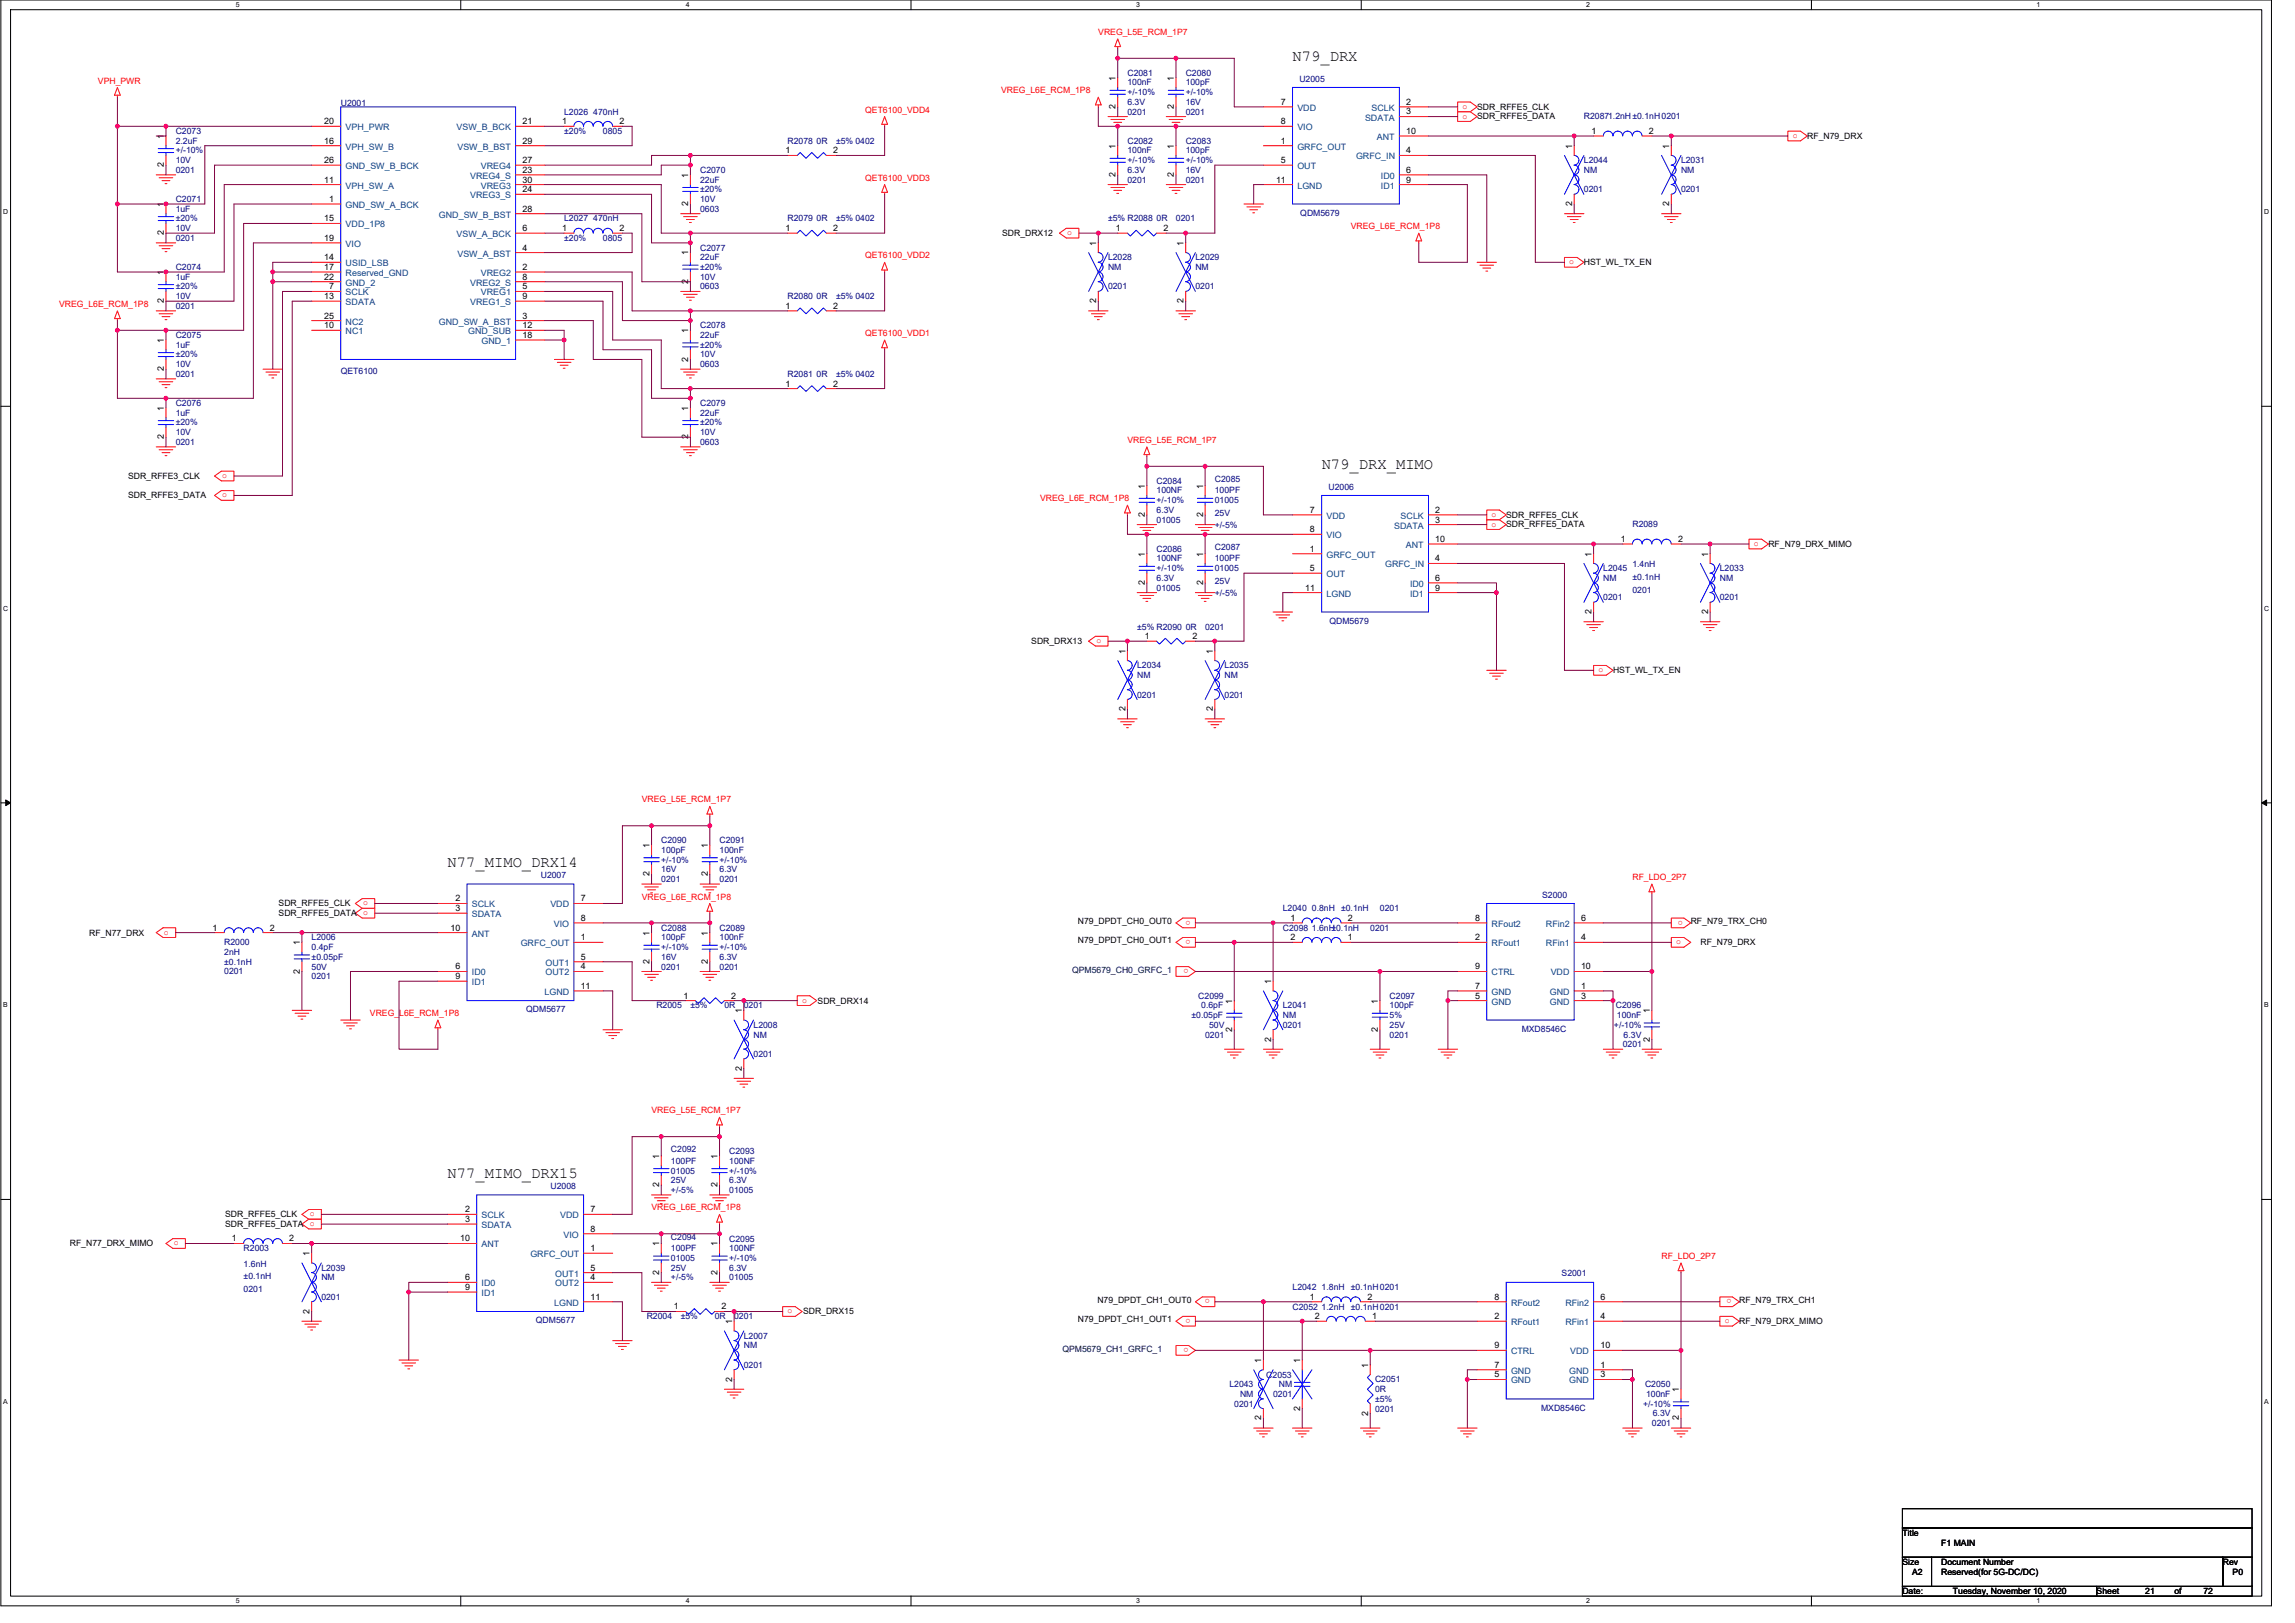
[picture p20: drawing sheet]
<svg xmlns="http://www.w3.org/2000/svg" width="420mm" height="297mm" viewBox="0 0 420 297" stroke-linecap="round" stroke-linejoin="round" font-family="sans-serif">
<defs><g id="words">
<g font-size="2.8">
<text x="236.6" y="11.2">N79_DRX</text>
<text x="242" y="85.8">N79_DRX_MIMO</text>
<text x="81.9" y="158.7">N77_MIMO_DRX14</text>
<text x="81.9" y="215.6">N77_MIMO_DRX15</text>
</g>
<g font-size="1.6" fill="#f00">
<text x="201.1" y="6.4">VREG_L5E_RCM_1P7</text>
<text x="17.9" y="15.3">VPH_PWR</text>
<text x="183.3" y="17.1">VREG_L6E_RCM_1P8</text>
<text x="158.4" y="20.6">QET6100_VDD4</text>
<text x="267.7" y="19.9">o</text>
<text x="267.7" y="21.7">o</text>
<text x="328.2" y="25.3">o</text>
<text x="158.4" y="33.1">QET6100_VDD3</text>
<text x="247.3" y="42">VREG_L6E_RCM_1P8</text>
<text x="158.4" y="47.3">QET6100_VDD2</text>
<text x="195.4" y="43">o</text>
<text x="287.3" y="48.4">o</text>
<text x="10.8" y="56.2">VREG_L6E_RCM_1P8</text>
<text x="158.4" y="61.5">QET6100_VDD1</text>
<text x="206.4" y="81.1">VREG_L5E_RCM_1P7</text>
<text x="40.7" y="87.5">o</text>
<text x="40.7" y="91">o</text>
<text x="190.4" y="91.7">VREG_L6E_RCM_1P8</text>
<text x="273.1" y="94.6">o</text>
<text x="273.1" y="96.4">o</text>
<text x="321.1" y="99.9">o</text>
<text x="200.7" y="117.7">o</text>
<text x="292.6" y="123">o</text>
<text x="117.5" y="146.9">VREG_L5E_RCM_1P7</text>
<text x="298.9" y="161.1">RF_LDO_2P7</text>
<text x="66.5" y="165.7">o</text>
<text x="66.5" y="167.5">o</text>
<text x="117.5" y="164.6">VREG_L6E_RCM_1P8</text>
<text x="30" y="171">o</text>
<text x="218" y="168.5" transform="rotate(180 218 168.5)">o</text>
<text x="218" y="172" transform="rotate(180 218 172)">o</text>
<text x="306.9" y="172.8">o</text>
<text x="308.1" y="168.5" transform="rotate(180 308.1 168.5)">o</text>
<text x="217.6" y="177.4" transform="rotate(180 217.6 177.4)">o</text>
<text x="67.7" y="186">VREG_L6E_RCM_1P8</text>
<text x="146.8" y="183.5">o</text>
<text x="119.3" y="203.8">VREG_L5E_RCM_1P7</text>
<text x="119.3" y="221.5">VREG_L6E_RCM_1P8</text>
<text x="31.8" y="227.9">o</text>
<text x="56.7" y="222.6">o</text>
<text x="56.7" y="224.4">o</text>
<text x="304.2" y="230.4">RF_LDO_2P7</text>
<text x="221.5" y="237.8" transform="rotate(180 221.5 237.8)">o</text>
<text x="317" y="237.8" transform="rotate(180 317 237.8)">o</text>
<text x="144.2" y="240.4">o</text>
<text x="218" y="241.4" transform="rotate(180 218 241.4)">o</text>
<text x="315.8" y="242.2">o</text>
<text x="217.6" y="246.7" transform="rotate(180 217.6 246.7)">o</text>
</g>
<g font-size="1.6">
<text x="204.2" y="14.8" transform="rotate(-90 204.2 14.8)">1</text>
<text x="214.9" y="14.8" transform="rotate(-90 214.9 14.8)">1</text>
<text x="59.4" y="22.7">20</text>
<text x="95.6" y="22.7">21</text>
<text x="102.9" y="22.7">1</text>
<text x="113.4" y="22.7">2</text>
<text x="204.2" y="19.9" transform="rotate(-90 204.2 19.9)">2</text>
<text x="214.9" y="19.9" transform="rotate(-90 214.9 19.9)">2</text>
<text x="234.5" y="19.2">7</text>
<text x="234.5" y="22.7">8</text>
<text x="257.4" y="19.2">2</text>
<text x="257.4" y="21">3</text>
<text x="270.4" y="20.1">SDR_RFFE5_CLK</text>
<text x="270.4" y="21.9">SDR_RFFE5_DATA</text>
<text x="30" y="25.4" transform="rotate(-90 30 25.4)">1</text>
<text x="59.4" y="26.3">16</text>
<text x="59.4" y="29.8">26</text>
<text x="95.6" y="29.8">27</text>
<text x="95.6" y="26.3">29</text>
<text x="143.8" y="28.1">1</text>
<text x="152.5" y="28.1">2</text>
<text x="204.2" y="27.2" transform="rotate(-90 204.2 27.2)">1</text>
<text x="214.9" y="27.2" transform="rotate(-90 214.9 27.2)">1</text>
<text x="234.5" y="29.8">5</text>
<text x="234.5" y="26.3">1</text>
<text x="257.4" y="24.5">10</text>
<text x="257.4" y="28.1">4</text>
<text x="287.8" y="27.2" transform="rotate(-90 287.8 27.2)">1</text>
<text x="291.4" y="24.5">1</text>
<text x="301.9" y="24.5">2</text>
<text x="305.6" y="27.2" transform="rotate(-90 305.6 27.2)">1</text>
<text x="330.9" y="25.4">RF_N79_DRX</text>
<text x="30" y="30.6" transform="rotate(-90 30 30.6)">2</text>
<text x="59.4" y="33.4">11</text>
<text x="95.6" y="33.4">30</text>
<text x="95.6" y="31.6">23</text>
<text x="95.6" y="35.2">24</text>
<text x="126" y="32.5" transform="rotate(-90 126 32.5)">1</text>
<text x="204.2" y="32.4" transform="rotate(-90 204.2 32.4)">2</text>
<text x="214.9" y="32.4" transform="rotate(-90 214.9 32.4)">2</text>
<text x="233.6" y="33.4">11</text>
<text x="257.4" y="31.6">6</text>
<text x="257.4" y="33.4">9</text>
<text x="30" y="37.9" transform="rotate(-90 30 37.9)">1</text>
<text x="59.4" y="40.5">15</text>
<text x="60.3" y="37">1</text>
<text x="95.6" y="38.7">28</text>
<text x="126" y="37.7" transform="rotate(-90 126 37.7)">2</text>
<text x="287.8" y="37.7" transform="rotate(-90 287.8 37.7)">2</text>
<text x="305.6" y="37.7" transform="rotate(-90 305.6 37.7)">2</text>
<text x="30" y="43.1" transform="rotate(-90 30 43.1)">2</text>
<text x="59.4" y="47.6">14</text>
<text x="59.4" y="44.1">19</text>
<text x="95.6" y="45.8">4</text>
<text x="95.6" y="42.3">6</text>
<text x="102.9" y="42.3">1</text>
<text x="113.4" y="42.3">2</text>
<text x="126" y="46.8" transform="rotate(-90 126 46.8)">1</text>
<text x="143.8" y="42.3">1</text>
<text x="152.5" y="42.3">2</text>
<text x="183.5" y="43.2">SDR_DRX12</text>
<text x="200.7" y="45" transform="rotate(-90 200.7 45)">1</text>
<text x="204.3" y="42.3">1</text>
<text x="213" y="42.3">2</text>
<text x="216.7" y="45" transform="rotate(-90 216.7 45)">1</text>
<text x="30" y="50.3" transform="rotate(-90 30 50.3)">1</text>
<text x="59.4" y="49.4">17</text>
<text x="59.4" y="51.2">22</text>
<text x="60.3" y="53">7</text>
<text x="95.6" y="49.4">2</text>
<text x="95.6" y="53">5</text>
<text x="95.6" y="51.2">8</text>
<text x="126" y="51.9" transform="rotate(-90 126 51.9)">2</text>
<text x="290" y="48.5">HST_WL_TX_EN</text>
<text x="30" y="55.5" transform="rotate(-90 30 55.5)">2</text>
<text x="59.4" y="54.7">13</text>
<text x="59.4" y="58.3">25</text>
<text x="95.6" y="58.3">3</text>
<text x="95.6" y="54.7">9</text>
<text x="143.8" y="56.5">1</text>
<text x="152.5" y="56.5">2</text>
<text x="200.7" y="55.5" transform="rotate(-90 200.7 55.5)">2</text>
<text x="216.7" y="55.5" transform="rotate(-90 216.7 55.5)">2</text>
<text x="30" y="62.8" transform="rotate(-90 30 62.8)">1</text>
<text x="59.4" y="60.1">10</text>
<text x="95.6" y="61.8">18</text>
<text x="95.6" y="60.1">12</text>
<text x="126" y="61" transform="rotate(-90 126 61)">1</text>
<text x="30" y="67.9" transform="rotate(-90 30 67.9)">2</text>
<text x="126" y="66.2" transform="rotate(-90 126 66.2)">2</text>
<text x="143.8" y="70.7">1</text>
<text x="152.5" y="70.7">2</text>
<text x="30" y="75.2" transform="rotate(-90 30 75.2)">1</text>
<text x="126" y="75.2" transform="rotate(-90 126 75.2)">1</text>
<text x="30" y="80.4" transform="rotate(-90 30 80.4)">2</text>
<text x="126" y="80.4" transform="rotate(-90 126 80.4)">2</text>
<text x="23.4" y="87.7">SDR_RFFE3_CLK</text>
<text x="209.6" y="89.4" transform="rotate(-90 209.6 89.4)">1</text>
<text x="220.2" y="89.4" transform="rotate(-90 220.2 89.4)">1</text>
<text x="23.4" y="91.2">SDR_RFFE3_DATA</text>
<text x="209.6" y="94.6" transform="rotate(-90 209.6 94.6)">2</text>
<text x="220.2" y="94.6" transform="rotate(-90 220.2 94.6)">2</text>
<text x="239.8" y="93.9">7</text>
<text x="262.8" y="93.9">2</text>
<text x="262.8" y="95.6">3</text>
<text x="275.7" y="94.8">SDR_RFFE5_CLK</text>
<text x="209.6" y="101.9" transform="rotate(-90 209.6 101.9)">1</text>
<text x="220.2" y="101.9" transform="rotate(-90 220.2 101.9)">1</text>
<text x="239.8" y="101">1</text>
<text x="239.8" y="97.4">8</text>
<text x="262.8" y="99.2">10</text>
<text x="275.7" y="96.5">SDR_RFFE5_DATA</text>
<text x="291.4" y="101.9" transform="rotate(-90 291.4 101.9)">1</text>
<text x="296.7" y="99.2">1</text>
<text x="307.2" y="99.2">2</text>
<text x="312.7" y="101.9" transform="rotate(-90 312.7 101.9)">1</text>
<text x="323.8" y="100.1">RF_N79_DRX_MIMO</text>
<text x="209.6" y="107.1" transform="rotate(-90 209.6 107.1)">2</text>
<text x="220.2" y="107.1" transform="rotate(-90 220.2 107.1)">2</text>
<text x="239.8" y="104.5">5</text>
<text x="262.8" y="106.3">6</text>
<text x="262.8" y="102.7">4</text>
<text x="238.9" y="108.1">11</text>
<text x="262.8" y="108.1">9</text>
<text x="291.4" y="112.4" transform="rotate(-90 291.4 112.4)">2</text>
<text x="312.7" y="112.4" transform="rotate(-90 312.7 112.4)">2</text>
<text x="188.8" y="117.9">SDR_DRX13</text>
<text x="206" y="119.7" transform="rotate(-90 206 119.7)">1</text>
<text x="209.6" y="117">1</text>
<text x="218.3" y="117">2</text>
<text x="222" y="119.7" transform="rotate(-90 222 119.7)">1</text>
<text x="295.3" y="123.2">HST_WL_TX_EN</text>
<text x="206" y="130.2" transform="rotate(-90 206 130.2)">2</text>
<text x="222" y="130.2" transform="rotate(-90 222 130.2)">2</text>
<text x="118.9" y="155.2" transform="rotate(-90 118.9 155.2)">1</text>
<text x="129.6" y="155.2" transform="rotate(-90 129.6 155.2)">1</text>
<text x="118.9" y="160.4" transform="rotate(-90 118.9 160.4)">2</text>
<text x="129.6" y="160.4" transform="rotate(-90 129.6 160.4)">2</text>
<text x="51" y="165.9">SDR_RFFE5_CLK</text>
<text x="51" y="167.7">SDR_RFFE5_DATA</text>
<text x="83.4" y="165">2</text>
<text x="83.4" y="166.8">3</text>
<text x="106.3" y="165">7</text>
<text x="16.3" y="171.2">RF_N77_DRX</text>
<text x="38.9" y="170.3">1</text>
<text x="49.4" y="170.3">2</text>
<text x="54.9" y="173" transform="rotate(-90 54.9 173)">1</text>
<text x="82.5" y="170.3">10</text>
<text x="106.3" y="172.1">1</text>
<text x="106.3" y="168.5">8</text>
<text x="118.9" y="171.2" transform="rotate(-90 118.9 171.2)">1</text>
<text x="129.6" y="171.2" transform="rotate(-90 129.6 171.2)">1</text>
<text x="197.3" y="169.1">N79_DPDT_CH0_OUT0</text>
<text x="197.3" y="172.6">N79_DPDT_CH0_OUT1</text>
<text x="236.3" y="168.5">1</text>
<text x="236.3" y="172.1">2</text>
<text x="246.8" y="168.5">2</text>
<text x="246.8" y="172.1">1</text>
<text x="270.1" y="172.1">2</text>
<text x="270.1" y="168.5">8</text>
<text x="289.4" y="172.1">4</text>
<text x="289.4" y="168.5">6</text>
<text x="309.5" y="169.1">RF_N79_TRX_CH0</text>
<text x="311.3" y="173">RF_N79_DRX</text>
<text x="54.9" y="178.2" transform="rotate(-90 54.9 178.2)">2</text>
<text x="83.4" y="177.4">6</text>
<text x="83.4" y="179.2">9</text>
<text x="106.3" y="175.6">5</text>
<text x="106.3" y="177.4">4</text>
<text x="118.9" y="176.4" transform="rotate(-90 118.9 176.4)">2</text>
<text x="129.6" y="176.4" transform="rotate(-90 129.6 176.4)">2</text>
<text x="270.1" y="177.4">9</text>
<text x="289.4" y="177.4">10</text>
<text x="106.3" y="181">11</text>
<text x="125.1" y="182.8">1</text>
<text x="133.9" y="182.8">2</text>
<text x="135.8" y="185.4" transform="rotate(-90 135.8 185.4)">1</text>
<text x="149.7" y="183.7">SDR_DRX14</text>
<text x="225.6" y="183.7" transform="rotate(-90 225.6 183.7)">1</text>
<text x="232.7" y="180.1" transform="rotate(-90 232.7 180.1)">1</text>
<text x="252.3" y="183.7" transform="rotate(-90 252.3 183.7)">1</text>
<text x="270.1" y="182.8">5</text>
<text x="270.1" y="181">7</text>
<text x="289.4" y="181">1</text>
<text x="289.4" y="182.8">3</text>
<text x="302" y="185.4" transform="rotate(-90 302 185.4)">1</text>
<text x="225.6" y="188.8" transform="rotate(-90 225.6 188.8)">2</text>
<text x="232.7" y="190.6" transform="rotate(-90 232.7 190.6)">2</text>
<text x="252.3" y="188.8" transform="rotate(-90 252.3 188.8)">2</text>
<text x="302" y="190.6" transform="rotate(-90 302 190.6)">2</text>
<text x="135.8" y="196" transform="rotate(-90 135.8 196)">2</text>
<text x="120.7" y="212.1" transform="rotate(-90 120.7 212.1)">1</text>
<text x="131.3" y="212.1" transform="rotate(-90 131.3 212.1)">1</text>
<text x="85.1" y="221.9">2</text>
<text x="108.1" y="221.9">7</text>
<text x="120.7" y="217.3" transform="rotate(-90 120.7 217.3)">2</text>
<text x="131.3" y="217.3" transform="rotate(-90 131.3 217.3)">2</text>
<text x="41.2" y="222.8">SDR_RFFE5_CLK</text>
<text x="41.2" y="224.6">SDR_RFFE5_DATA</text>
<text x="42.5" y="227.2">1</text>
<text x="53" y="227.2">2</text>
<text x="84.3" y="227.2">10</text>
<text x="85.1" y="223.6">3</text>
<text x="108.1" y="225.4">8</text>
<text x="12.8" y="228.1">RF_N77_DRX_MIMO</text>
<text x="56.7" y="229.9" transform="rotate(-90 56.7 229.9)">1</text>
<text x="108.1" y="232.5">5</text>
<text x="108.1" y="229">1</text>
<text x="120.7" y="233.3" transform="rotate(-90 120.7 233.3)">2</text>
<text x="120.7" y="228.1" transform="rotate(-90 120.7 228.1)">1</text>
<text x="131.3" y="233.3" transform="rotate(-90 131.3 233.3)">2</text>
<text x="131.3" y="228.1" transform="rotate(-90 131.3 228.1)">1</text>
<text x="85.1" y="234.3">6</text>
<text x="85.1" y="236.1">9</text>
<text x="108.1" y="237.9">11</text>
<text x="108.1" y="234.3">4</text>
<text x="123.4" y="239.6">1</text>
<text x="132.1" y="239.6">2</text>
<text x="200.9" y="238.4">N79_DPDT_CH1_OUT0</text>
<text x="239.8" y="237.9">1</text>
<text x="250.3" y="237.9">2</text>
<text x="273.6" y="237.9">8</text>
<text x="293" y="237.9">6</text>
<text x="318.4" y="238.4">RF_N79_TRX_CH1</text>
<text x="56.7" y="240.4" transform="rotate(-90 56.7 240.4)">2</text>
<text x="134" y="242.3" transform="rotate(-90 134 242.3)">1</text>
<text x="147" y="240.6">SDR_DRX15</text>
<text x="197.3" y="242">N79_DPDT_CH1_OUT1</text>
<text x="240.7" y="241.4">2</text>
<text x="251.2" y="241.4">1</text>
<text x="273.6" y="241.4">2</text>
<text x="293" y="241.4">4</text>
<text x="318.4" y="242.3">RF_N79_DRX_MIMO</text>
<text x="230.9" y="249.4" transform="rotate(-90 230.9 249.4)">1</text>
<text x="238" y="249.4" transform="rotate(-90 238 249.4)">1</text>
<text x="250.5" y="250.3" transform="rotate(-90 250.5 250.3)">1</text>
<text x="273.6" y="250.3">7</text>
<text x="273.6" y="246.8">9</text>
<text x="293" y="250.3">1</text>
<text x="293" y="246.8">10</text>
<text x="134" y="252.9" transform="rotate(-90 134 252.9)">2</text>
<text x="273.6" y="252.1">5</text>
<text x="293" y="252.1">3</text>
<text x="307.4" y="254.8" transform="rotate(-90 307.4 254.8)">1</text>
<text x="230.9" y="260" transform="rotate(-90 230.9 260)">2</text>
<text x="238" y="258.2" transform="rotate(-90 238 258.2)">2</text>
<text x="250.5" y="259.1" transform="rotate(-90 250.5 259.1)">2</text>
<text x="307.4" y="260" transform="rotate(-90 307.4 260)">2</text>
<text x="348.3" y="281.1">Title</text>
<text x="348.3" y="286.4">Size</text>
<text x="355.4" y="286.4">Document Number</text>
<text x="355.4" y="282.9">F1 MAIN</text>
<text x="407" y="286.4">Rev</text>
<text x="348.3" y="291.8">Date:</text>
<text x="350.1" y="288.2">A2</text>
<text x="355.4" y="288.2">Reserved(for 5G-DC/DC)</text>
<text x="357.5" y="291.8">Tuesday, November 10, 2020</text>
<text x="383.8" y="291.8">Sheet</text>
<text x="392.7" y="291.8">21</text>
<text x="398.1" y="291.8">of</text>
<text x="403.4" y="291.8">72</text>
<text x="408.7" y="288.2">P0</text>
</g>
<g font-size="1.6" fill="#000080">
<text x="206.4" y="13.9">C2081</text>
<text x="206.4" y="15.6">100nF</text>
<text x="206.4" y="17.4">+/-10%</text>
<text x="217.1" y="13.9">C2080</text>
<text x="217.1" y="15.6">100pF</text>
<text x="217.1" y="17.4">+/-10%</text>
<text x="237.9" y="14.9">U2005</text>
<text x="62.4" y="19.4">U2001</text>
<text x="103.3" y="21">L2026 470nH</text>
<text x="206.4" y="21">0201</text>
<text x="206.4" y="19.2">6.3V</text>
<text x="217.1" y="21">0201</text>
<text x="217.1" y="19.2">16V</text>
<text x="290" y="21.9">R20871.2nH±0.1nH0201</text>
<text x="32.2" y="24.5">C2073</text>
<text x="32.2" y="26.3">2.2uF</text>
<text x="32.2" y="29.9">10V</text>
<text x="32.2" y="28.1">+/-10%</text>
<text x="103.3" y="24.5">±20%</text>
<text x="110.4" y="24.5">0805</text>
<text x="144.2" y="26.3">R2078 0R</text>
<text x="153.1" y="26.3">±5% 0402</text>
<text x="206.4" y="26.3">C2082</text>
<text x="206.4" y="28.1">100nF</text>
<text x="206.4" y="29.9">+/-10%</text>
<text x="217.1" y="26.3">C2083</text>
<text x="217.1" y="28.1">100pF</text>
<text x="217.1" y="29.9">+/-10%</text>
<text x="290" y="29.9">L2044</text>
<text x="307.8" y="29.9">L2031</text>
<text x="32.2" y="31.6">0201</text>
<text x="128.2" y="31.6">C2070</text>
<text x="128.2" y="33.4">22uF</text>
<text x="128.2" y="35.2">±20%</text>
<text x="206.4" y="33.4">0201</text>
<text x="206.4" y="31.6">6.3V</text>
<text x="217.1" y="33.4">0201</text>
<text x="217.1" y="31.6">16V</text>
<text x="290" y="31.6">NM</text>
<text x="290" y="35.2">0201</text>
<text x="307.8" y="31.6">NM</text>
<text x="307.8" y="35.2">0201</text>
<text x="32.2" y="37">C2071</text>
<text x="32.2" y="38.8">1uF</text>
<text x="32.2" y="40.5">±20%</text>
<text x="103.3" y="40.5">L2027 470nH</text>
<text x="128.2" y="38.8">0603</text>
<text x="128.2" y="37">10V</text>
<text x="144.2" y="40.5">R2079 0R</text>
<text x="153.1" y="40.5">±5% 0402</text>
<text x="202.8" y="40.5">±5% R2088 0R</text>
<text x="215.3" y="40.5">0201</text>
<text x="238.1" y="39.5">QDM5679</text>
<text x="32.2" y="44.1">0201</text>
<text x="32.2" y="42.3">10V</text>
<text x="103.3" y="44.1">±20%</text>
<text x="110.4" y="44.1">0805</text>
<text x="128.2" y="45.9">C2077</text>
<text x="128.2" y="47.6">22uF</text>
<text x="202.8" y="47.6">L2028</text>
<text x="218.9" y="47.6">L2029</text>
<text x="32.2" y="49.4">C2074</text>
<text x="32.2" y="51.2">1uF</text>
<text x="32.2" y="53">±20%</text>
<text x="128.2" y="53">0603</text>
<text x="128.2" y="51.2">10V</text>
<text x="128.2" y="49.4">±20%</text>
<text x="202.8" y="49.4">NM</text>
<text x="202.8" y="53">0201</text>
<text x="218.9" y="49.4">NM</text>
<text x="218.9" y="53">0201</text>
<text x="32.2" y="56.5">0201</text>
<text x="32.2" y="54.8">10V</text>
<text x="144.2" y="54.8">R2080 0R</text>
<text x="153.1" y="54.8">±5% 0402</text>
<text x="32.2" y="61.9">C2075</text>
<text x="32.2" y="63.6">1uF</text>
<text x="32.2" y="65.4">±20%</text>
<text x="128.2" y="60.1">C2078</text>
<text x="128.2" y="61.9">22uF</text>
<text x="128.2" y="65.4">10V</text>
<text x="128.2" y="63.6">±20%</text>
<text x="32.2" y="69">0201</text>
<text x="32.2" y="67.2">10V</text>
<text x="62.4" y="68.5">QET6100</text>
<text x="128.2" y="67.2">0603</text>
<text x="144.2" y="69">R2081 0R</text>
<text x="153.1" y="69">±5% 0402</text>
<text x="32.2" y="74.3">C2076</text>
<text x="32.2" y="76.1">1uF</text>
<text x="32.2" y="77.9">±20%</text>
<text x="128.2" y="74.3">C2079</text>
<text x="128.2" y="76.1">22uF</text>
<text x="128.2" y="77.9">±20%</text>
<text x="32.2" y="81.4">0201</text>
<text x="32.2" y="79.7">10V</text>
<text x="128.2" y="81.4">0603</text>
<text x="128.2" y="79.7">10V</text>
<text x="211.7" y="88.5">C2084</text>
<text x="222.4" y="88.2">C2085</text>
<text x="243.2" y="89.6">U2006</text>
<text x="211.7" y="90.3">100NF</text>
<text x="211.7" y="95.7">01005</text>
<text x="211.7" y="93.9">6.3V</text>
<text x="211.7" y="92.1">+/-10%</text>
<text x="222.4" y="90.3">100PF</text>
<text x="222.4" y="92.1">01005</text>
<text x="222.4" y="94.4">25V</text>
<text x="211.7" y="101">C2086</text>
<text x="222.4" y="96.7">+/-5%</text>
<text x="222.4" y="100.6">C2087</text>
<text x="298.9" y="96.5">R2089</text>
<text x="211.7" y="102.8">100NF</text>
<text x="211.7" y="106.3">6.3V</text>
<text x="211.7" y="104.5">+/-10%</text>
<text x="222.4" y="102.8">100PF</text>
<text x="222.4" y="104.5">01005</text>
<text x="222.4" y="106.8">25V</text>
<text x="293.5" y="104.5">L2045</text>
<text x="293.5" y="106.3">NM</text>
<text x="298.9" y="103.8">1.4nH</text>
<text x="298.9" y="106.2">±0.1nH</text>
<text x="314.9" y="104.5">L2033</text>
<text x="314.9" y="106.3">NM</text>
<text x="211.7" y="108.1">01005</text>
<text x="222.4" y="109.2">+/-5%</text>
<text x="293.5" y="109.9">0201</text>
<text x="298.9" y="108.5">0201</text>
<text x="314.9" y="109.9">0201</text>
<text x="208.2" y="115.2">±5% R2090 0R</text>
<text x="220.6" y="115.2">0201</text>
<text x="243.4" y="114.2">QDM5679</text>
<text x="208.2" y="122.3">L2034</text>
<text x="208.2" y="124.1">NM</text>
<text x="224.2" y="122.3">L2035</text>
<text x="224.2" y="124.1">NM</text>
<text x="208.2" y="127.7">0201</text>
<text x="224.2" y="127.7">0201</text>
<text x="121.1" y="154.3">C2090</text>
<text x="131.7" y="154.3">C2091</text>
<text x="99" y="160.7">U2007</text>
<text x="121.1" y="156.1">100pF</text>
<text x="121.1" y="161.4">0201</text>
<text x="121.1" y="159.7">16V</text>
<text x="121.1" y="157.9">+/-10%</text>
<text x="131.7" y="156.1">100nF</text>
<text x="131.7" y="161.4">0201</text>
<text x="131.7" y="159.7">6.3V</text>
<text x="131.7" y="157.9">+/-10%</text>
<text x="234.9" y="166.8">L2040 0.8nH</text>
<text x="245.5" y="166.8">±0.1nH</text>
<text x="252.6" y="166.8">0201</text>
<text x="282.3" y="164.3">S2000</text>
<text x="41.1" y="173">R2000</text>
<text x="57.1" y="172.1">L2006</text>
<text x="57.1" y="173.9">0.4pF</text>
<text x="121.1" y="170.3">C2088</text>
<text x="121.1" y="172.1">100pF</text>
<text x="121.1" y="173.9">+/-10%</text>
<text x="131.7" y="170.3">C2089</text>
<text x="131.7" y="172.1">100nF</text>
<text x="131.7" y="173.9">+/-10%</text>
<text x="234.9" y="170.3">C2098 1.6nH±0.1nH</text>
<text x="250.9" y="170.3">0201</text>
<text x="41.1" y="174.8">2nH</text>
<text x="41.1" y="176.6">±0.1nH</text>
<text x="41.1" y="178.3">0201</text>
<text x="57.1" y="179.2">0201</text>
<text x="57.1" y="177.4">50V</text>
<text x="57.1" y="175.7">±0.05pF</text>
<text x="121.1" y="177.4">0201</text>
<text x="121.1" y="175.7">16V</text>
<text x="131.7" y="177.4">0201</text>
<text x="131.7" y="175.7">6.3V</text>
<text x="96.3" y="185.3">QDM5677</text>
<text x="120.2" y="184.6">R2005</text>
<text x="126.4" y="184.6">±5%</text>
<text x="132.6" y="184.6">0R</text>
<text x="136.2" y="184.6">0201</text>
<text x="219.4" y="182.8">C2099</text>
<text x="219.9" y="184.6">0.6pF</text>
<text x="234.9" y="184.6">L2041</text>
<text x="254.4" y="182.8">C2097</text>
<text x="254.4" y="184.6">100pF</text>
<text x="295.8" y="184.6">C2096</text>
<text x="138" y="188.1">L2008</text>
<text x="138" y="189.9">NM</text>
<text x="218.1" y="186.3">±0.05pF</text>
<text x="220.6" y="189.9">0201</text>
<text x="221.3" y="188.1">50V</text>
<text x="234.9" y="186.3">NM</text>
<text x="234.9" y="188.1">0201</text>
<text x="254.4" y="189.9">0201</text>
<text x="254.4" y="188.1">25V</text>
<text x="254.4" y="186.3">5%</text>
<text x="278.6" y="188.8">MXD8546C</text>
<text x="295.5" y="188.1">+/-10%</text>
<text x="296" y="186.3">100nF</text>
<text x="297.1" y="191.7">0201</text>
<text x="297.3" y="189.9">6.3V</text>
<text x="138" y="193.4">0201</text>
<text x="122.8" y="210.9">C2092</text>
<text x="122.8" y="213">100PF</text>
<text x="122.8" y="214.8">01005</text>
<text x="133.5" y="211.2">C2093</text>
<text x="133.5" y="213">100NF</text>
<text x="133.5" y="214.8">+/-10%</text>
<text x="100.8" y="217.6">U2008</text>
<text x="122.8" y="216.6">25V</text>
<text x="122.8" y="218.3">+/-5%</text>
<text x="133.5" y="218.3">01005</text>
<text x="133.5" y="216.6">6.3V</text>
<text x="122.8" y="226.9">C2094</text>
<text x="133.5" y="227.2">C2095</text>
<text x="44.6" y="229">R2003</text>
<text x="44.6" y="231.8">1.6nH</text>
<text x="58.8" y="232.6">L2039</text>
<text x="122.8" y="229">100PF</text>
<text x="122.8" y="230.8">01005</text>
<text x="122.8" y="232.6">25V</text>
<text x="133.5" y="229">100NF</text>
<text x="133.5" y="232.6">6.3V</text>
<text x="133.5" y="230.8">+/-10%</text>
<text x="285.9" y="233.6">S2001</text>
<text x="44.6" y="234.2">±0.1nH</text>
<text x="44.6" y="236.5">0201</text>
<text x="58.8" y="234.3">NM</text>
<text x="58.8" y="237.9">0201</text>
<text x="122.8" y="234.3">+/-5%</text>
<text x="133.5" y="234.3">01005</text>
<text x="236.6" y="236.1">L2042 1.8nH</text>
<text x="236.6" y="239.7">C2052 1.2nH</text>
<text x="247.3" y="236.1">±0.1nH0201</text>
<text x="247.3" y="239.7">±0.1nH0201</text>
<text x="98.1" y="242.2">QDM5677</text>
<text x="118.4" y="241.4">R2004</text>
<text x="124.6" y="241.4">±5%</text>
<text x="130.8" y="241.4">0R</text>
<text x="134.4" y="241.4">0201</text>
<text x="136.2" y="245">L2007</text>
<text x="136.2" y="246.8">NM</text>
<text x="136.2" y="250.3">0201</text>
<text x="225.1" y="253.9">L2043</text>
<text x="226" y="257.5">0201</text>
<text x="227" y="255.7">NM</text>
<text x="231.8" y="252.1">C2053</text>
<text x="233.1" y="255.7">0201</text>
<text x="234.1" y="253.9">NM</text>
<text x="251.7" y="253">C2051</text>
<text x="251.7" y="254.8">0R</text>
<text x="251.7" y="256.6">±5%</text>
<text x="300.8" y="257.5">+/-10%</text>
<text x="301.2" y="253.9">C2050</text>
<text x="301.4" y="255.7">100nF</text>
<text x="251.7" y="258.3">0201</text>
<text x="282.1" y="258.2">MXD8546C</text>
<text x="302.4" y="261">0201</text>
<text x="302.6" y="259.2">6.3V</text>
</g>
<g font-size="1.6" fill="#004080">
<text x="63.3" y="23.8">VPH_PWR</text>
<text x="83.6" y="23.8">VSW_B_BCK</text>
<text x="237.5" y="20.3">VDD</text>
<text x="237.5" y="23.8">VIO</text>
<text x="249.9" y="22.1">SDATA</text>
<text x="251.1" y="20.3">SCLK</text>
<text x="63.3" y="27.4">VPH_SW_B</text>
<text x="83.7" y="27.4">VSW_B_BST</text>
<text x="237.5" y="27.4">GRFC_OUT</text>
<text x="248.3" y="29.2">GRFC_IN</text>
<text x="252.1" y="25.6">ANT</text>
<text x="63.3" y="34.5">VPH_SW_A</text>
<text x="63.3" y="30.9">GND_SW_B_BCK</text>
<text x="86.1" y="32.7">VREG4_S</text>
<text x="88" y="30.9">VREG4</text>
<text x="88" y="34.5">VREG3</text>
<text x="237.5" y="30.9">OUT</text>
<text x="237.5" y="34.5">LGND</text>
<text x="252.8" y="32.7">ID0</text>
<text x="252.8" y="34.5">ID1</text>
<text x="63.3" y="38.1">GND_SW_A_BCK</text>
<text x="63.3" y="41.6">VDD_1P8</text>
<text x="80.4" y="39.8">GND_SW_B_BST</text>
<text x="86.1" y="36.3">VREG3_S</text>
<text x="63.3" y="45.2">VIO</text>
<text x="83.6" y="43.4">VSW_A_BCK</text>
<text x="83.7" y="46.9">VSW_A_BST</text>
<text x="63.3" y="48.7">USID_LSB</text>
<text x="63.3" y="50.5">Reserved_GND</text>
<text x="63.3" y="52.3">GND_2</text>
<text x="86.1" y="52.3">VREG2_S</text>
<text x="88" y="50.5">VREG2</text>
<text x="63.3" y="54.1">SCLK</text>
<text x="63.3" y="55.8">SDATA</text>
<text x="63.3" y="59.4">NC2</text>
<text x="80.4" y="59.4">GND_SW_A_BST</text>
<text x="86.1" y="55.8">VREG1_S</text>
<text x="88" y="54.1">VREG1</text>
<text x="63.3" y="61.2">NC1</text>
<text x="85.7" y="61.2">GND_SUB</text>
<text x="88.1" y="62.9">GND_1</text>
<text x="242.9" y="95">VDD</text>
<text x="256.4" y="95">SCLK</text>
<text x="242.9" y="98.5">VIO</text>
<text x="255.2" y="96.7">SDATA</text>
<text x="257.4" y="100.3">ANT</text>
<text x="242.9" y="105.6">OUT</text>
<text x="242.9" y="102.1">GRFC_OUT</text>
<text x="253.6" y="103.8">GRFC_IN</text>
<text x="258.1" y="107.4">ID0</text>
<text x="242.9" y="109.2">LGND</text>
<text x="258.1" y="109.2">ID1</text>
<text x="86.4" y="166.1">SCLK</text>
<text x="86.4" y="167.9">SDATA</text>
<text x="100.8" y="166.1">VDD</text>
<text x="86.4" y="171.4">ANT</text>
<text x="95.3" y="173.2">GRFC_OUT</text>
<text x="101.4" y="169.6">VIO</text>
<text x="273.1" y="173.2">RFout1</text>
<text x="273.1" y="169.6">RFout2</text>
<text x="283" y="173.2">RFin1</text>
<text x="283" y="169.6">RFin2</text>
<text x="86.4" y="178.5">ID0</text>
<text x="99.9" y="176.7">OUT1</text>
<text x="99.9" y="178.5">OUT2</text>
<text x="273.1" y="178.5">CTRL</text>
<text x="283.9" y="178.5">VDD</text>
<text x="86.4" y="180.3">ID1</text>
<text x="99.7" y="182.1">LGND</text>
<text x="273.1" y="183.9">GND</text>
<text x="273.1" y="182.1">GND</text>
<text x="283.7" y="182.1">GND</text>
<text x="283.7" y="183.9">GND</text>
<text x="88.2" y="223">SCLK</text>
<text x="88.2" y="224.7">SDATA</text>
<text x="102.5" y="223">VDD</text>
<text x="103.2" y="226.5">VIO</text>
<text x="88.2" y="228.3">ANT</text>
<text x="97.1" y="230.1">GRFC_OUT</text>
<text x="101.7" y="233.6">OUT1</text>
<text x="88.2" y="235.4">ID0</text>
<text x="88.2" y="237.2">ID1</text>
<text x="101.5" y="239">LGND</text>
<text x="101.7" y="235.4">OUT2</text>
<text x="276.6" y="239">RFout2</text>
<text x="286.6" y="239">RFin2</text>
<text x="276.6" y="242.5">RFout1</text>
<text x="286.6" y="242.5">RFin1</text>
<text x="276.6" y="251.4">GND</text>
<text x="276.6" y="247.9">CTRL</text>
<text x="287.3" y="251.4">GND</text>
<text x="287.5" y="247.9">VDD</text>
<text x="276.6" y="253.2">GND</text>
<text x="287.3" y="253.2">GND</text>
</g>
<g font-size="1.6" fill="#000040">
<text x="196.3" y="178.2">QPM5679_CH0_GRFC_1</text>
<text x="194.5" y="247.5">QPM5679_CH1_GRFC_1</text>
</g>
<g font-size="1.3">
<text x="43.1" y="1.3">5</text>
<text x="125.6" y="1.3">4</text>
<text x="208" y="1.3">3</text>
<text x="290.4" y="1.3">2</text>
<text x="372.8" y="1.3">1</text>
<text x=".6" y="39.2">D</text>
<text x="414.5" y="39.2">D</text>
<text x=".6" y="111.8">C</text>
<text x="414.5" y="111.8">C</text>
<text x=".6" y="184.4">B</text>
<text x="414.5" y="184.4">B</text>
<text x=".6" y="256.9">A</text>
<text x="414.5" y="256.9">A</text>
<text x="43.1" y="293.5">5</text>
<text x="125.6" y="293.5">4</text>
<text x="208" y="293.5">3</text>
<text x="290.4" y="293.5">2</text>
<text x="372.8" y="293.5">1</text>
</g>
</g></defs>
<path d="M.2 0h415.7v293.9h-415.7zM1.9 1.8h412.2v290.3h-412.2z" fill="none" stroke="#000" stroke-width=".18"/>
<g fill="#fff">
<path d="M43.1 .2h.7v1.4h-.7z"/>
<path d="M43.1 292.3h.7v1.4h-.7z"/>
</g>
<path d="M84.4 0v1.8M84.4 292.1v1.8" fill="none" stroke="#000" stroke-width=".18"/>
<g fill="#fff">
<path d="M125.6 .2h.7v1.4h-.7z"/>
<path d="M125.6 292.3h.7v1.4h-.7z"/>
</g>
<path d="M166.8 0v1.8M166.8 292.1v1.8" fill="none" stroke="#000" stroke-width=".18"/>
<g fill="#fff">
<path d="M208 .2h.7v1.4h-.7z"/>
<path d="M208 292.3h.7v1.4h-.7z"/>
</g>
<path d="M249.2 0v1.8M249.2 292.1v1.8" fill="none" stroke="#000" stroke-width=".18"/>
<g fill="#fff">
<path d="M290.4 .2h.7v1.4h-.7z"/>
<path d="M290.4 292.3h.7v1.4h-.7z"/>
</g>
<path d="M331.6 0v1.8M331.6 292.1v1.8" fill="none" stroke="#000" stroke-width=".18"/>
<g fill="#fff">
<path d="M372.8 .2h.7v1.4h-.7z"/>
<path d="M372.8 292.3h.7v1.4h-.7z"/>
<path d="M.6 38.1h.9v1.4h-.9z"/>
<path d="M414.5 38.1h.9v1.4h-.9z"/>
<path d="M.6 110.6h.9v1.5h-.9z"/>
<path d="M414.5 110.6h.9v1.5h-.9z"/>
</g>
<path d="M.2 74.4h1.7M414.1 74.4h1.8" fill="none" stroke="#000" stroke-width=".18"/>
<g fill="#fff">
<path d="M.6 183.2h.8v1.4h-.8z"/>
<path d="M414.5 183.2h.9v1.4h-.9z"/>
</g>
<path d="M.2 146.9h1.7M414.1 146.9h1.8" fill="none" stroke="#000" stroke-width=".18"/>
<path d="M1 146.4l.9 .5-.9 .5zM414.1 146.9l.9-.5v1z" fill="#000" stroke="#000" stroke-width=".18"/>
<g fill="#fff">
<path d="M.6 255.8h.8v1.4h-.8z"/>
<path d="M414.5 255.8h.9v1.4h-.9z"/>
</g>
<path d="M.2 219.5h1.7M414.1 219.5h1.8M348.3 276.1h64v3.6h-64zM348.3 279.7h64v5.3h-64zM348.3 285h5.3v5.3h-5.3zM348.3 290.3h35.5v1.8h-35.5zM353.6 285h53.4v5.3h-53.4zM383.8 290.3h28.5v1.8h-28.5zM407 285h5.3v5.3h-5.3z" fill="none" stroke="#000" stroke-width=".18"/>
<g fill="none" stroke="#f00" stroke-width=".18">
<path d="M21.5 17.4v.4M21.5 16l.5 1.4h-1zM201.1 17.8l.5 1.4h-1.1zM201.1 19.2v.4M204.6 7.1l.6 1.4h-1.1zM204.6 8.5v.4M204.6 14.2v1.8M204.6 17.8v1.8M215.3 14.2v1.8M215.3 17.8v1.8M231.3 19.6h5.3M256.2 19.6h5.3"/>
<path d="M266.9 18.7h2.3l1.2 .9-1.2 .8h-2.3zM28.6 32h3.6M29.1 32.5h2.5M29.7 33.1h1.4M30.2 33.6h.4M30.4 37.3v1.8M30.4 24.9v1.8M30.4 28.4v1.8M57.1 37.3h5.3M57.1 33.8h5.3M57.1 26.7h5.3M57.1 23.1h5.3"/>
<path d="M57.1 30.2h5.3M94.4 23.1h5.3M94.4 32h5.3M94.4 35.6h5.3M94.4 30.2h5.3M94.4 39.1h5.3M94.4 26.7h5.3M94.4 33.8h5.3M103.3 23.1h1.8M112.2 23.1h1.8M124.6 39.1h3.6M125.1 39.6h2.5"/>
<path d="M126.4 32v1.8M126.4 35.6v1.7M144.2 28.4h1.8M151.3 28.4h1.8M162 21.3l.5 1.5h-1.1zM162 22.8v.3M162 33.8l.5 1.4h-1.1zM162 35.2v.4M202.9 21.3h3.5M202.9 33.8h3.5M203.4 21.9h2.5M203.4 34.3h2.5"/>
<path d="M203.9 22.4h1.4M203.9 34.8h1.4M204.5 22.9h.3M204.5 35.4h.3M204.6 26.7v1.7M204.6 30.2v1.8M213.5 21.3h3.6M213.5 33.8h3.6M214 21.9h2.5M214 34.3h2.5M214.6 22.4h1.4M214.6 34.8h1.4"/>
<path d="M215.1 22.9h.4M215.1 35.4h.4M215.3 26.7v1.7M215.3 30.2v1.8M227.7 37.3h3.6M228.3 37.9h2.5M228.8 38.4h1.4M229.4 38.9h.3M231.3 30.2h5.3M231.3 26.7h5.3M231.3 33.8h5.3M231.3 23.1h5.3"/>
<path d="M256.2 24.9h5.3M256.2 21.3h5.3M256.2 32h5.3M256.2 33.8h5.3M256.2 28.4h5.3M266.9 20.4h2.3l1.2 .9-1.2 .9h-2.3zM286.4 39.1h3.6M286.9 39.6h2.5M288.2 26.7v1.7M288.2 35.6v1.7M291.8 24.9h1.7M300.6 24.9h1.8"/>
<path d="M304.2 39.1h3.6M304.7 39.6h2.5M306 26.7v1.7M306 35.6v1.7M327.3 24h2.3l1.3 .9-1.3 .9h-2.3zM21.5 56.9l.5 1.4h-1zM21.5 58.3v.4M28.6 44.4h3.6M28.6 56.9h3.6M29.1 45h2.5M29.1 57.4h2.5M29.7 45.5h1.4"/>
<path d="M29.7 58h1.4M30.2 46.1h.4M30.2 58.5h.4M30.4 40.9v1.8M30.4 49.8v1.8M30.4 53.3v1.8M57.1 53.3h5.3M57.1 55.1h5.3M57.1 48h5.3M57.1 40.9h5.3M57.1 49.8h5.3M57.1 44.4h5.3"/>
<path d="M57.1 51.6h5.3M57.1 58.7h5.3M94.4 49.8h5.3M94.4 58.7h5.3M94.4 46.2h5.3M94.4 53.3h5.3M94.4 42.7h5.3M94.4 51.6h5.3M94.4 55.1h5.3M103.3 42.7h1.8M112.2 42.7h1.8M124.6 53.3h3.6"/>
<path d="M125.1 53.9h2.5M125.7 40.2h1.4M125.7 54.4h1.4M126.2 40.7h.4M126.2 54.9h.4M126.4 46.2v1.8M126.4 49.8v1.8M144.2 56.9h1.8M144.2 42.7h1.8M151.3 56.9h1.8M151.3 42.7h1.8M162 48l.5 1.4h-1.1z"/>
<path d="M162 49.4v.4M194 42.7l1.2-.9h2.3v1.8h-2.3zM199.3 56.9h3.6M199.8 57.4h2.5M200.4 58h1.4M200.9 58.5h.3M201.1 44.4v1.8M201.1 53.3v1.8M204.6 42.7h1.8M211.7 42.7h1.8M215.3 56.9h3.6M215.8 57.4h2.5"/>
<path d="M216.4 58h1.4M216.9 58.5h.3M217.1 44.4v1.8M217.1 53.3v1.8M259.7 42.7l.6 1.4h-1.1zM259.7 44.1v.3M270.4 48h3.6M270.9 48.5h2.5M271.5 49.1h1.4M272 49.6h.4M286.4 47.1h2.3l1.3 .9-1.3 .9h-2.3zM287.5 40.2h1.4"/>
<path d="M288 40.7h.4M305.3 40.2h1.4M305.8 40.7h.3M28.6 69.3h3.6M29.1 69.9h2.5M29.7 70.4h1.4M30.2 71h.4M30.4 62.2v1.8M30.4 65.8v1.8M30.4 74.7v1.8M30.4 78.2v1.8M48.2 67.6h3.5"/>
<path d="M48.7 68.1h2.5M49.2 68.6h1.5M49.8 69.2h.3M57.1 60.5h5.3M94.4 60.5h5.3M94.4 62.2h5.3M101.5 65.8h3.6M102 66.3h2.5M102.6 66.8h1.4M103.1 67.4h.4M124.6 67.6h3.6M125.1 68.1h2.5"/>
<path d="M125.7 68.6h1.4M126.2 69.2h.4M126.4 60.5v1.7M126.4 64v1.8M126.4 74.7v1.8M126.4 78.2v1.8M144.2 71.1h1.8M151.3 71.1h1.8M162 62.2l.5 1.4h-1.1zM162 63.6v.4M28.6 81.8h3.6M29.1 82.3h2.5"/>
<path d="M29.7 82.8h1.4M30.2 83.4h.4M39.3 87.1l1.2-.9h2.3v1.8h-2.3zM39.3 90.7l1.2-.9h2.3v1.8h-2.3zM124.6 81.8h3.6M125.1 82.3h2.5M125.7 82.8h1.4M126.2 83.4h.4M206.4 92.5l.5 1.4h-1zM206.4 93.9v.3M208.2 96h3.5M208.7 96.5h2.5"/>
<path d="M209.2 97.1h1.5M209.8 97.6h.3M210 81.8l.5 1.4h-1.1zM210 83.2v.4M210 88.9v1.8M210 92.5v1.7M218.9 96h3.5M219.4 96.5h2.5M219.9 97.1h1.4M220.5 97.6h.3M220.6 88.9v1.8M220.6 92.5v1.7"/>
<path d="M236.6 94.2h5.4M236.6 97.8h5.4M261.5 99.6h5.4M261.5 94.2h5.4M261.5 96h5.4M272.2 93.3h2.3l1.2 .9-1.2 .9h-2.3zM272.2 95.1h2.3l1.2 .9-1.2 .9h-2.3zM297.1 99.6h1.8M306 99.6h1.8M320.2 98.7h2.3l1.3 .9-1.3 .9h-2.3zM199.3 117.3l1.2-.8h2.4v1.7h-2.4zM206.4 119.1v1.8"/>
<path d="M208.2 108.5h3.5M208.7 109h2.5M209.2 109.5h1.5M209.8 110.1h.3M210 117.3h1.7M210 101.3v1.8M210 104.9v1.8M217.1 117.3h1.8M218.9 108.5h3.5M219.4 109h2.5M219.9 109.5h1.4M220.5 110.1h.3"/>
<path d="M220.6 101.3v1.8M220.6 104.9v1.8M222.4 119.1v1.8M233.1 112h3.5M233.6 112.5h2.5M234.1 113.1h1.5M234.7 113.6h.3M236.6 104.9h5.4M236.6 101.3h5.4M236.6 108.5h5.4M261.5 106.7h5.4M261.5 108.5h5.4"/>
<path d="M261.5 103.1h5.4M290 113.8h3.5M290.5 114.3h2.5M291 114.9h1.5M291.6 115.4h.3M291.8 101.3v1.8M291.8 110.2v1.8M311.3 113.8h3.6M311.8 114.3h2.5M312.4 114.9h1.4M312.9 115.4h.4M313.1 101.3v1.8"/>
<path d="M313.1 110.2v1.8M204.6 131.6h3.6M205.2 132.1h2.5M205.7 132.6h1.4M206.2 133.2h.4M206.4 128v1.8M220.6 131.6h3.6M221.2 132.1h2.5M221.7 132.6h1.4M222.2 133.2h.4M222.4 128v1.8M272.2 122.7h3.5"/>
<path d="M272.7 123.2h2.5M273.3 123.7h1.4M273.8 124.3h.3M291.8 121.8h2.3l1.2 .9-1.2 .9h-2.3zM119.3 154.7v1.8M119.3 158.2v1.8M130 147.6l.5 1.4h-1.1zM130 149v.4M130 154.7v1.8M130 158.2v1.8M28.6 170.7l1.3-.9h2.3v1.8h-2.3zM39.3 170.7h1.8"/>
<path d="M48.2 170.7h1.7M55.3 172.5v1.7M55.3 176v1.8M65.1 165.4l1.2-.9h2.3v1.7h-2.3zM65.1 167.1l1.2-.9h2.3v1.8h-2.3zM80.2 170.7h5.3M80.2 165.4h5.3M80.2 167.1h5.3M80.2 177.8h5.3M80.2 179.6h5.3M105.1 176h5.3M105.1 172.5h5.3"/>
<path d="M105.1 177.8h5.3M105.1 165.4h5.3M105.1 168.9h5.3M117.5 161.8h3.6M117.5 177.8h3.6M118 162.3h2.5M118 178.3h2.5M118.6 162.9h1.4M118.6 178.9h1.4M119.1 163.4h.4M119.1 179.4h.4M119.3 170.7v1.8"/>
<path d="M119.3 174.2v1.8M128.2 161.8h3.5M128.2 177.8h3.5M128.7 162.3h2.5M128.7 178.3h2.5M129.2 162.9h1.5M129.2 178.9h1.5M129.8 163.4h.3M129.8 179.4h.3M130 165.4l.5 1.4h-1.1zM130 166.8v.3M130 170.7v1.8"/>
<path d="M130 174.2v1.8M215.3 176.9h2.3l1.3 .9-1.3 .9h-2.3zM215.3 168.9l1.2-.9h2.4v1.8h-2.4zM215.3 172.5l1.2-.9h2.4v1.8h-2.4zM233.1 179.6v1.8M236.6 168.9h1.8M236.6 172.5h1.8M245.5 168.9h1.8M245.5 172.5h1.8M266.9 172.5h5.3M266.9 168.9h5.3M266.9 177.8h5.3"/>
<path d="M288.2 172.5h5.3M288.2 168.9h5.3M288.2 177.8h5.3M302.4 161.8l.5 1.4h-1zM302.4 163.2v.4M306 168h2.3l1.2 .9-1.2 .9h-2.3zM306 171.6h2.3l1.2 .9-1.2 .9h-2.3zM53.5 184.9h3.6M54 185.4h2.5M54.6 186h1.4M55.1 186.5h.3M62.4 186.7h3.5"/>
<path d="M62.9 187.2h2.5M63.4 187.7h1.5M64 188.3h.3M80.2 186.7l.5 1.4h-1.1zM80.2 188.1v.4M105.1 181.4h5.3M110.4 188.5h3.6M110.9 189h2.5M111.5 189.5h1.4M112 190.1h.3M125.5 183.1h1.8M132.6 183.1h1.8"/>
<path d="M134.4 197.4h3.6M134.9 197.9h2.5M135.5 198.4h1.4M136 199h.3M136.2 184.9v1.8M136.2 193.8v1.8M146 182.2h2.3l1.2 .9-1.2 .9h-2.3zM224.2 192h3.5M224.7 192.6h2.5M225.2 193.1h1.5M225.8 193.6h.3M226 183.1v1.8"/>
<path d="M226 186.7v1.8M231.3 192h3.6M231.8 192.6h2.5M232.4 193.1h1.4M232.9 193.6h.3M233.1 188.5v1.7M250.9 192h3.5M251.4 192.6h2.5M251.9 193.1h1.5M252.5 193.6h.3M252.6 183.1v1.8M252.6 186.7v1.8"/>
<path d="M263.3 192h3.6M263.8 192.6h2.5M264.4 193.1h1.4M264.9 193.6h.3M266.9 183.1h5.3M266.9 181.4h5.3M288.2 181.4h5.3M288.2 183.1h5.3M293.5 192h3.6M294.1 192.6h2.5M294.6 193.1h1.4M295.1 193.6h.4"/>
<path d="M300.6 192h3.6M301.2 192.6h2.5M301.7 193.1h1.4M302.2 193.6h.4M302.4 184.9v1.8M302.4 188.5v1.7M119.3 218.7h3.5M119.8 219.2h2.5M120.3 219.8h1.5M121.1 211.6v1.8M121.1 215.1v1.8M130 218.7h3.5"/>
<path d="M130.5 219.2h2.5M131 219.8h1.4M131.7 211.6v1.8M131.7 215.1v1.8M131.7 204.5l.6 1.4h-1.1zM131.7 205.9v.3M30.4 227.6l1.2-.9h2.3v1.8h-2.3zM42.8 227.6h1.8M51.7 227.6h1.8M55.3 222.2l1.2-.8h2.3v1.7h-2.3zM55.3 224l1.2-.9h2.3v1.8h-2.3zM57.1 229.4v1.7"/>
<path d="M57.1 238.3v1.7M81.9 227.6h5.4M81.9 222.2h5.4M81.9 224h5.4M81.9 234.7h5.4M81.9 236.5h5.4M106.8 232.9h5.4M106.8 229.4h5.4M106.8 234.7h5.4M106.8 238.3h5.4M106.8 222.2h5.4M106.8 225.8h5.4"/>
<path d="M119.3 234.7h3.5M119.8 235.2h2.5M120.3 235.8h1.5M120.9 220.3h.3M120.9 236.3h.3M121.1 227.6v1.8M121.1 231.1v1.8M130 234.7h3.5M130.5 235.2h2.5M131 235.8h1.4M131.6 220.3h.3M131.6 236.3h.3"/>
<path d="M131.7 222.3l.6 1.4h-1.1zM131.7 223.7v.3M131.7 227.6v1.8M131.7 231.1v1.8M143.3 239.1h2.3l1.2 .9-1.2 .9h-2.3zM218.9 238.3l1.2-.9h2.3v1.7h-2.3zM240.2 238.3h1.8M249.1 238.3h1.8M270.4 238.3h5.3M291.8 238.3h5.3M307.8 231.1l.5 1.5h-1.1zM307.8 232.6v.3"/>
<path d="M314.9 237.4h2.3l1.2 .9-1.2 .8h-2.3zM55.3 241.8h3.5M55.8 242.3h2.5M56.3 242.9h1.5M56.9 243.4h.3M73.1 248.9h3.5M73.6 249.4h2.5M74.1 250h1.5M74.7 250.5h.3M112.2 245.4h3.5M112.7 245.9h2.5M113.2 246.4h1.5"/>
<path d="M113.8 247h.3M123.7 240h1.8M130.8 240h1.8M132.6 254.3h3.6M133.1 254.8h2.5M133.7 255.3h1.4M134.2 255.9h.4M134.4 241.8v1.8M134.4 250.7v1.8M215.3 246.3h2.3l1.3 .8-1.3 .9h-2.3zM215.3 241.8l1.2-.9h2.4v1.8h-2.4zM231.3 248.9v1.8"/>
<path d="M231.3 257.8v1.8M238.4 248.9v1.8M238.4 256v1.8M241.1 241.8h1.8M250 241.8h1.7M250.9 249.8v1.8M250.9 256.9v1.8M270.4 241.8h5.3M270.4 252.5h5.3M270.4 250.7h5.3M270.4 247.1h5.3M291.8 250.7h5.3"/>
<path d="M291.8 252.5h5.3M291.8 241.8h5.3M291.8 247.1h5.3M307.8 254.3v1.7M307.8 257.8v1.8M314.9 240.9h2.3l1.2 .9-1.2 .9h-2.3zM229.5 261.4h3.6M230 261.9h2.5M230.6 262.4h1.4M231.1 263h.4M236.6 261.4h3.6M237.2 261.9h2.5"/>
<path d="M237.7 262.4h1.4M238.2 263h.4M249.1 261.4h3.5M249.6 261.9h2.5M250.1 262.4h1.5M250.7 263h.3M266.9 261.4h3.5M267.4 261.9h2.5M267.9 262.4h1.5M268.5 263h.3M297.1 261.4h3.5M297.6 261.9h2.5"/>
<path d="M298.1 262.4h1.5M298.7 263h.3M306 261.4h3.5M306.5 261.9h2.5M307 262.4h1.5M307.6 263h.3"/>
</g>
<g fill="none" stroke="#00f" stroke-width=".18">
<path d="M62.4 19.6h32v46.2h-32zM203.2 16.5h2.8M203.2 17.3h2.8M204.6 16v.5M204.6 17.3v.5M213.9 16.5h2.8M213.9 17.3h2.8M215.3 16v.5M215.3 17.3v.5M236.6 16h19.6v21.3h-19.6zM29 39.6h2.8M29 27.2h2.8"/>
<path d="M29 27.9h2.8M30.4 39.1v.5M30.4 26.7v.5M30.4 27.9v.5M112.2 23.1a.89 .89 0 0 0-.9-.9 .89 .89 0 0 0-.9 .9 .89 .89 0 0 0-.9-.9 .89 .89 0 0 0-.9 .9 .89 .89 0 0 0-.9-.9 .89 .89 0 0 0-.9 .9 .88 .88 0 0 0-.9-.9 .88 .88 0 0 0-.8 .9M125 34.3h2.8M125 35h2.8M126.4 33.8v.5M126.4 35v.6M146 28.4l.5-.5 1.1 1.1 1-1.1 1.1 1.1 1.1-1.1 .5 .5M203.2 29h2.8M203.2 29.7h2.8"/>
<path d="M204.6 28.4v.6M204.6 29.7v.5M213.9 29h2.8M213.9 29.7h2.8M215.3 28.4v.6M215.3 29.7v.5M286.4 28.4l3.6 7.2M288.2 28.4a.88 .88 0 0 1 .9 .9 .88 .88 0 0 1-.9 .9 .89 .89 0 0 1 .9 .9 .89 .89 0 0 1-.9 .9 .89 .89 0 0 1 .9 .9 .89 .89 0 0 1-.9 .9 .89 .89 0 0 1 .9 .8 .89 .89 0 0 1-.9 .9M290 28.4l-3.6 7.2M297.1 24.9a.89 .89 0 0 0-.9-.9 .89 .89 0 0 0-.9 .9 .88 .88 0 0 0-.9-.9 .88 .88 0 0 0-.9 .9M298.8 24.9a.88 .88 0 0 0-.8-.9 .88 .88 0 0 0-.9 .9M300.6 24.9a.88 .88 0 0 0-.9-.9 .88 .88 0 0 0-.8 .9"/>
<path d="M304.2 28.4l3.6 7.2M306 28.4a.88 .88 0 0 1 .8 .9 .88 .88 0 0 1-.8 .9 .89 .89 0 0 1 .8 .9 .89 .89 0 0 1-.8 .9 .89 .89 0 0 1 .8 .9 .89 .89 0 0 1-.8 .9 .89 .89 0 0 1 .8 .8 .89 .89 0 0 1-.8 .9M307.8 28.4l-3.6 7.2M29 40.4h2.8M29 52.1h2.8M29 52.8h2.8M30.4 40.4v.5M30.4 51.6v.5M30.4 52.8v.5M112.2 42.7a.89 .89 0 0 0-.9-.9 .89 .89 0 0 0-.9 .9 .89 .89 0 0 0-.9-.9 .89 .89 0 0 0-.9 .9 .89 .89 0 0 0-.9-.9 .89 .89 0 0 0-.9 .9 .88 .88 0 0 0-.9-.9 .88 .88 0 0 0-.8 .9M125 48.5h2.8M125 49.3h2.8"/>
<path d="M126.4 48v.5M126.4 49.3v.5M146 56.9l.5-.5 1.1 1 1-1 1.1 1 1.1-1 .5 .5M146 42.7l.5-.6 1.1 1.1 1-1.1 1.1 1.1 1.1-1.1 .5 .6M199.3 46.2l3.6 7.1M201.1 46.2a.88 .88 0 0 1 .8 .9 .88 .88 0 0 1-.8 .9M201.1 48a.88 .88 0 0 1 .8 .9 .88 .88 0 0 1-.8 .9M201.1 49.8a.88 .88 0 0 1 .8 .9 .88 .88 0 0 1-.8 .8M201.1 51.6a.88 .88 0 0 1 .8 .8 .88 .88 0 0 1-.8 .9M202.9 46.2l-3.6 7.1M206.4 42.7l.5 .5 1.1-1.1 1.1 1.1 1-1.1 1.1 1.1 .5-.5M215.3 46.2l3.6 7.1"/>
<path d="M217.1 46.2a.88 .88 0 0 1 .8 .9 .88 .88 0 0 1-.8 .9M217.1 48a.88 .88 0 0 1 .8 .9 .88 .88 0 0 1-.8 .9M217.1 49.8a.88 .88 0 0 1 .8 .9 .88 .88 0 0 1-.8 .8M217.1 51.6a.88 .88 0 0 1 .8 .8 .88 .88 0 0 1-.8 .9M218.9 46.2l-3.6 7.1M29 64.5h2.8M29 65.3h2.8M29 77h2.8M29 77.7h2.8M30.4 64v.5M30.4 65.3v.5M30.4 76.5v.5"/>
<path d="M30.4 77.7v.5M125 62.8h2.8M125 63.5h2.8M125 77h2.8M125 77.7h2.8M126.4 62.2v.6M126.4 63.5v.5M126.4 76.5v.5M126.4 77.7v.5M146 71.1l.5-.5 1.1 1 1-1 1.1 1 1.1-1 .5 .5M208.5 91.2h2.9M208.5 91.9h2.9"/>
<path d="M210 90.7v.5M210 91.9v.6M219.2 91.2h2.8M219.2 91.9h2.8M220.6 90.7v.5M220.6 91.9v.6M242 90.7h19.5v21.3h-19.5zM300.6 99.5a.88 .88 0 0 0-.9-.8 .88 .88 0 0 0-.8 .8M302.4 99.5a.88 .88 0 0 0-.9-.8 .88 .88 0 0 0-.9 .8M306 99.5a.89 .89 0 0 0-.9-.8 .89 .89 0 0 0-.9 .8 .88 .88 0 0 0-.9-.8 .88 .88 0 0 0-.9 .8M208.5 103.7h2.9M208.5 104.4h2.9"/>
<path d="M210 103.1v.6M210 104.4v.5M211.7 117.3l.6 .6 1-1.1 1.1 1.1 1.1-1.1 1 1.1 .6-.6M219.2 103.7h2.8M219.2 104.4h2.8M220.6 103.1v.6M220.6 104.4v.5M290 103.1l3.5 7.1M291.7 103.1a.88 .88 0 0 1 .9 .9 .88 .88 0 0 1-.9 .9 .89 .89 0 0 1 .9 .9 .89 .89 0 0 1-.9 .9M291.7 106.7a.88 .88 0 0 1 .9 .9 .88 .88 0 0 1-.9 .8M291.7 108.5a.88 .88 0 0 1 .9 .8 .88 .88 0 0 1-.9 .9M293.5 103.1l-3.5 7.1"/>
<path d="M311.3 103.1l3.6 7.1M313.1 103.1a.88 .88 0 0 1 .9 .9 .88 .88 0 0 1-.9 .9 .89 .89 0 0 1 .9 .9 .89 .89 0 0 1-.9 .9M313.1 106.7a.88 .88 0 0 1 .9 .9 .88 .88 0 0 1-.9 .8M313.1 108.5a.88 .88 0 0 1 .9 .8 .88 .88 0 0 1-.9 .9M314.9 103.1l-3.6 7.1M204.6 120.9l3.6 7.1M206.4 120.9a.88 .88 0 0 1 .9 .9 .88 .88 0 0 1-.9 .9 .89 .89 0 0 1 .9 .8 .89 .89 0 0 1-.9 .9 .89 .89 0 0 1 .9 .9 .89 .89 0 0 1-.9 .9 .89 .89 0 0 1 .9 .9 .89 .89 0 0 1-.9 .9M208.2 120.9l-3.6 7.1M220.6 120.9l3.6 7.1M222.4 120.9a.88 .88 0 0 1 .9 .9 .88 .88 0 0 1-.9 .9 .89 .89 0 0 1 .9 .8 .89 .89 0 0 1-.9 .9 .89 .89 0 0 1 .9 .9 .89 .89 0 0 1-.9 .9 .89 .89 0 0 1 .9 .9 .89 .89 0 0 1-.9 .9M224.2 120.9l-3.6 7.1M117.9 157h2.8"/>
<path d="M117.9 157.7h2.8M119.3 156.5v.5M119.3 157.7v.5M128.5 157h2.9M128.5 157.7h2.9M130 156.5v.5M130 157.7v.5M42.8 170.7a.88 .88 0 0 0-.9-.9 .88 .88 0 0 0-.8 .9M44.6 170.7a.88 .88 0 0 0-.9-.9 .88 .88 0 0 0-.9 .9M48.1 170.7a.89 .89 0 0 0-.8-.9 .89 .89 0 0 0-.9 .9 .88 .88 0 0 0-.9-.9 .88 .88 0 0 0-.9 .9M53.9 174.8h2.8M53.9 175.5h2.8"/>
<path d="M55.3 174.2v.6M55.3 175.5v.5M85.5 161.8h19.6v21.3h-19.6zM117.9 173h2.8M117.9 173.7h2.8M119.3 172.5v.5M119.3 173.7v.5M128.5 173h2.9M128.5 173.7h2.9M130 172.5v.5M130 173.7v.5M238.4 172.4a.88 .88 0 0 1 .9-.8 .88 .88 0 0 1 .9 .8"/>
<path d="M240.2 168.9a.88 .88 0 0 0-.9-.9 .88 .88 0 0 0-.9 .9M240.2 172.4a.88 .88 0 0 1 .9-.8 .88 .88 0 0 1 .8 .8M241.9 168.9a.88 .88 0 0 0-.8-.9 .88 .88 0 0 0-.9 .9M242 172.4a.88 .88 0 0 1 .8-.8 .88 .88 0 0 1 .9 .8M243.7 168.9a.88 .88 0 0 0-.9-.9 .88 .88 0 0 0-.8 .9M243.7 172.4a.88 .88 0 0 1 .9-.8 .88 .88 0 0 1 .9 .8M245.5 168.9a.88 .88 0 0 0-.9-.9 .88 .88 0 0 0-.9 .9M272.2 165.4h16v21.3h-16zM127.3 183.1l.5 .6 1.1-1.1 1.1 1.1 1-1.1 1.1 1.1 .5-.6M134.4 186.7l3.6 7.1M136.2 186.7a.88 .88 0 0 1 .8 .9 .88 .88 0 0 1-.8 .8M136.2 188.5a.88 .88 0 0 1 .8 .8 .88 .88 0 0 1-.8 .9"/>
<path d="M136.2 190.2a.88 .88 0 0 1 .8 .9 .88 .88 0 0 1-.8 .9M136.2 192a.88 .88 0 0 1 .8 .9 .88 .88 0 0 1-.8 .9M138 186.7l-3.6 7.1M224.5 185.4h2.9M224.5 186.2h2.9M226 184.9v.5M226 186.2v.5M231.3 181.4l3.6 7.1M233.1 181.4a.88 .88 0 0 1 .8 .8 .88 .88 0 0 1-.8 .9 .89 .89 0 0 1 .8 .9 .89 .89 0 0 1-.8 .9 .89 .89 0 0 1 .8 .9 .89 .89 0 0 1-.8 .9 .89 .89 0 0 1 .8 .9 .89 .89 0 0 1-.8 .8M234.9 181.4l-3.6 7.1M251.2 185.4h2.9M251.2 186.2h2.9"/>
<path d="M252.6 184.9v.5M252.6 186.2v.5M301 187.2h2.8M301 187.9h2.8M302.4 186.7v.5M302.4 187.9v.6M87.3 218.7h19.5v21.3h-19.5zM119.6 213.9h2.9M119.6 214.6h2.9M121.1 213.4v.5M121.1 214.6v.5M130.3 213.9h2.8"/>
<path d="M130.3 214.6h2.8M131.7 213.4v.5M131.7 214.6v.5M44.6 227.6a.88 .88 0 0 1 .9-.9 .88 .88 0 0 1 .9 .9 .89 .89 0 0 1 .9-.9 .89 .89 0 0 1 .8 .9 .89 .89 0 0 1 .9-.9 .89 .89 0 0 1 .9 .9 .89 .89 0 0 1 .9-.9 .89 .89 0 0 1 .9 .9M55.3 231.1l3.5 7.2M57 231.1a.88 .88 0 0 1 .9 .9 .88 .88 0 0 1-.9 .9 .89 .89 0 0 1 .9 .9 .89 .89 0 0 1-.9 .9M57 234.7a.88 .88 0 0 1 .9 .9 .88 .88 0 0 1-.9 .9M57 236.5a.88 .88 0 0 1 .9 .9 .88 .88 0 0 1-.9 .8M58.8 231.1l-3.5 7.2M119.6 229.9h2.9M119.6 230.6h2.9M121.1 229.4v.5"/>
<path d="M121.1 230.6v.5M130.3 229.9h2.8M130.3 230.6h2.8M131.7 229.4v.5M131.7 230.6v.5M242 238.2a.88 .88 0 0 1 .8-.8 .88 .88 0 0 1 .9 .8M243.7 238.2a.88 .88 0 0 1 .9-.8 .88 .88 0 0 1 .9 .8 .89 .89 0 0 1 .9-.8 .89 .89 0 0 1 .9 .8 .89 .89 0 0 1 .9-.8 .89 .89 0 0 1 .9 .8M275.7 234.7h16.1v21.3h-16.1zM125.5 240l.5 .6 1.1-1.1 1.1 1.1 1-1.1 1.1 1.1 .5-.6M132.6 243.6l3.6 7.1M134.4 243.6a.88 .88 0 0 1 .9 .9 .88 .88 0 0 1-.9 .8M134.4 245.4a.88 .88 0 0 1 .9 .8 .88 .88 0 0 1-.9 .9"/>
<path d="M134.4 247.1a.88 .88 0 0 1 .9 .9 .88 .88 0 0 1-.9 .9M134.4 248.9a.88 .88 0 0 1 .9 .9 .88 .88 0 0 1-.9 .9M136.2 243.6l-3.6 7.1M229.5 250.7l3.6 7.1M231.3 250.7a.88 .88 0 0 0-.9 .9 .88 .88 0 0 0 .9 .9 .89 .89 0 0 0-.9 .8 .89 .89 0 0 0 .9 .9 .89 .89 0 0 0-.9 .9 .89 .89 0 0 0 .9 .9 .89 .89 0 0 0-.9 .9 .89 .89 0 0 0 .9 .9M233.1 250.7l-3.6 7.1M236.6 250.7l3.6 5.3M237 253h2.8M237 253.7h2.8M238.4 250.7v2.3M238.4 253.7v2.3M240.2 250.7l-3.6 5.3"/>
<path d="M242.9 241.8a.89 .89 0 0 1 .8-.9 .89 .89 0 0 1 .9 .9 .88 .88 0 0 1 .9-.9 .88 .88 0 0 1 .9 .9M246.4 241.8a.88 .88 0 0 1 .9-.9 .88 .88 0 0 1 .9 .9M248.2 241.8a.88 .88 0 0 1 .9-.9 .88 .88 0 0 1 .8 .9M250.9 251.6l-.6 .5 1.1 1.1-1.1 1.1 1.1 1-1.1 1.1 .6 .5M306.3 256.6h2.9M306.3 257.3h2.9M307.8 256v.6M307.8 257.3v.5"/>
</g>
<g fill="none" stroke="#800040" stroke-width=".18">
<path d="M21.5 17.8v5.3M201.1 19.6v3.5h3.5M204.6 10.7h10.7M204.6 8.9v1.8M204.6 10.7v3.5M204.6 19.6v1.7M215.3 10.7h10.7v8.9h5.3M215.3 10.7v3.5M215.3 19.6v1.7M261.5 19.6h5.4M21.5 23.1h8.9M21.5 23.1v14.2"/>
<path d="M30.4 30.2v1.8M30.4 23.1v1.8h-1.8M30.4 23.1h26.7M57.1 33.8h-16v16h-19.6v-12.5M57.1 26.7h-19.6v10.6h-16M57.1 30.2h-17.8v12.5h-8.9v1.7M57.1 37.3h-14.3v17.8h-12.4v1.8M99.7 33.8h21.4v8.9h5.3M99.7 35.6h19.6v8.8h7.1M99.7 23.1h3.6M99.7 39.1h17.8v12.5h8.9v1.7M114 23.1h1.7v3.6h-16"/>
<path d="M126.4 28.4h17.8M126.4 28.4h-7.1v1.8h-19.6M126.4 28.4v1.8M126.4 30.2h-5.3v1.8h-21.4M126.4 30.2v1.8M126.4 37.3v1.8M162 35.6v7.1h-8.9M162 23.1v5.3h-8.9M204.6 32v1.8M204.6 23.1h10.7M204.6 23.1v3.6M215.3 32v1.8"/>
<path d="M215.3 23.1h16M215.3 23.1v3.6M231.3 33.8h-1.8v3.5M231.3 30.2h-8.9v12.5h-5.3M261.5 33.8h7.1v14.2h-8.9v-3.6M261.5 32h10.7v16M261.5 21.3h5.4M261.5 28.4h19.6v19.6h5.3M261.5 24.9h26.7M288.2 37.3v1.8M288.2 24.9h3.6M288.2 24.9v1.8"/>
<path d="M302.4 24.9h3.6M306 24.9h21.3M306 24.9v1.8M306 37.3v1.8M21.5 58.7v1.8M49.9 51.6v16M49.9 51.6h7.2M49.9 49.8v1.8M49.9 49.8h7.2M57.1 48h-7.2v1.8M57.1 44.4h-10.7v28.5h-16M57.1 53.3h-5.4v33.8h-8.9"/>
<path d="M57.1 40.9h-12.5v19.6h-14.2M57.1 55.1h-3.6v35.6h-10.7M99.7 49.8h16v7.1h10.7M99.7 51.6h14.3v7.1h12.4M99.7 58.7h8.9v7.1h8.9v14.2h8.9v1.8M99.7 42.7h3.6M99.7 53.3h12.5v8.9h8.9v8.9h5.3M99.7 55.1h10.7v8.9h8.9v8.9h7.1M114 42.7h1.7v3.5h-16M126.4 42.7h17.8M126.4 56.9h17.8M126.4 42.7v1.7"/>
<path d="M126.4 44.4v1.8M126.4 56.9v1.8M126.4 58.7v1.8M162 49.8v7.1h-8.9M197.5 42.7h3.6M201.1 42.7v1.7M201.1 55.1v1.8M201.1 42.7h3.5M213.5 42.7h3.6M217.1 42.7v1.7M217.1 55.1v1.8M21.5 60.5h8.9"/>
<path d="M21.5 60.5v12.4h8.9M30.4 67.6v1.7M30.4 60.5v1.7M30.4 72.9v1.8M99.7 60.5h3.6v1.7M99.7 62.2h3.6M103.3 62.2v3.6M126.4 71.1h17.8M126.4 65.8v1.8M126.4 71.1v1.8M126.4 72.9v1.8M162 64v7.1h-8.9"/>
<path d="M30.4 80v1.8M206.4 94.2v3.6h3.6M210 85.3h10.6M210 97.8h10.6M210 83.6v1.7M210 85.3v3.6M210 94.2v1.8M210 97.8v3.5M220.6 97.8h16M220.6 85.3h10.7v8.9h5.3M220.6 85.3v3.6M220.6 94.2v1.8"/>
<path d="M220.6 97.8v3.5M266.9 94.2h5.3M266.9 96h5.3M266.9 99.6h24.9M291.8 99.6h5.3M291.8 99.6v1.7M307.8 99.6h5.3M313.1 99.6v1.7M313.1 99.6h7.1M202.9 117.3h3.5M206.4 117.3v1.8M206.4 117.3h3.6"/>
<path d="M210 106.7v1.8M218.9 117.3h3.5M220.6 106.7v1.8M222.4 117.3v1.8M236.6 108.5h-1.7v3.5M236.6 104.9h-8.9v12.4h-5.3M266.9 108.5h7.1M266.9 106.7h7.1v1.8M266.9 103.1h19.5v19.6h5.4M274 108.5v14.2M291.8 112v1.8M313.1 112v1.8"/>
<path d="M206.4 129.8v1.8M222.4 129.8v1.8M119.3 151.1h10.7M119.3 151.1h-5.3v14.3h-3.6M119.3 151.1v3.6M130 149.4v1.7M130 151.1v3.6M32.2 170.7h7.1M49.9 170.7h5.4M55.3 177.8v7.1M55.3 170.7v1.8M55.3 170.7h24.9"/>
<path d="M68.6 165.4h11.6M68.6 167.1h11.6M80.2 177.8h-16v8.9M80.2 179.6h-7.1v12.4h7.1v-3.5M110.4 176h5.3v7.1h9.8M110.4 168.9h8.9M119.3 176v1.8M119.3 168.9h10.7M119.3 160v1.8M119.3 168.9v1.8M130 176v1.8M130 160v1.8"/>
<path d="M130 167.1v1.8M130 168.9v1.8M218.9 168.9h14.2M218.9 177.8h33.7M218.9 172.5h7.1M226 172.5h10.6M226 172.5v10.6M233.1 168.9v10.7M233.1 168.9h3.5M247.3 172.5h19.6M247.3 168.9h19.6M266.9 177.8h-14.3v5.3"/>
<path d="M293.5 177.8h8.9v7.1M293.5 168.9h12.5M293.5 172.5h12.5M302.4 163.6v14.2M110.4 181.4h1.8v7.1M134.4 183.1h1.8M136.2 183.1v1.8M136.2 183.1h9.8M136.2 195.6v1.8M226 188.5v3.5M233.1 190.2v1.8M252.6 188.5v3.5"/>
<path d="M265.1 183.1h1.8M265.1 183.1v8.9M266.9 181.4h-1.8v1.7M293.5 181.4h1.8v1.7M293.5 183.1h1.8M295.3 183.1v8.9M302.4 190.2v1.8M121.1 208h10.6M121.1 208h-5.4v14.2h-3.5M121.1 208v3.6M121.1 216.9v1.8M131.7 206.2v1.8"/>
<path d="M131.7 208v3.6M131.7 216.9v1.8M33.9 227.6h8.9M53.5 227.6h3.6M57.1 227.6h24.8M57.1 227.6v1.8M58.8 222.2h23.1M58.8 224h23.1M74.8 236.5h7.1M74.8 236.5v12.4M81.9 234.7h-7.1v1.8M112.2 238.3h1.8v7.1"/>
<path d="M112.2 225.8h8.9M112.2 232.9h5.3v7.1h6.2M121.1 225.8h10.6M121.1 225.8v1.8M121.1 232.9v1.8M131.7 224v1.8M131.7 225.8v1.8M131.7 232.9v1.8M222.4 238.3h8.9M231.3 238.3h8.9M231.3 238.3v10.6M250.9 238.3h19.5"/>
<path d="M297.1 238.3h17.8M307.8 232.9v14.2h-10.7M57.1 240v1.8M132.6 240h1.8M134.4 240h8.9M134.4 252.5v1.8M134.4 240v1.8M218.9 241.8h19.5M218.9 247.1h32v2.7M231.3 259.6v1.8M238.4 241.8v7.1M238.4 241.8h2.7"/>
<path d="M238.4 257.8v3.6M250.9 258.7v2.7M250.9 247.1h19.5M251.7 241.8h18.7M270.4 252.5h-1.8v8.9M270.4 250.7h-1.8v1.8M297.1 241.8h17.8M297.1 250.7h1.8v1.8M297.1 252.5h1.8M298.9 252.5v8.9M307.8 259.6v1.8M307.8 247.1v7.2"/>
</g>
<g fill="#f0f" stroke="#f0f" stroke-width=".18">
<circle cx="215.3" cy="10.7" r=".35"/>
<circle cx="204.6" cy="10.7" r=".35"/>
<circle cx="21.5" cy="23.1" r=".35"/>
<circle cx="30.4" cy="23.1" r=".35"/>
<circle cx="215.3" cy="23.1" r=".35"/>
<circle cx="204.6" cy="23.1" r=".35"/>
<circle cx="288.2" cy="24.9" r=".35"/>
<circle cx="306" cy="24.9" r=".35"/>
<circle cx="126.4" cy="28.4" r=".35"/>
<circle cx="126.4" cy="30.2" r=".35"/>
<circle cx="30.4" cy="37.3" r=".35"/>
<circle cx="21.5" cy="37.3" r=".35"/>
<circle cx="126.4" cy="42.7" r=".35"/>
<circle cx="126.4" cy="44.4" r=".35"/>
<circle cx="201.1" cy="42.7" r=".35"/>
<circle cx="217.1" cy="42.7" r=".35"/>
<circle cx="30.4" cy="49.8" r=".35"/>
<circle cx="49.9" cy="49.8" r=".35"/>
<circle cx="49.9" cy="51.5" r=".35"/>
<circle cx="126.4" cy="56.9" r=".35"/>
<circle cx="126.4" cy="58.7" r=".35"/>
<circle cx="30.4" cy="60.4" r=".35"/>
<circle cx="21.5" cy="60.4" r=".35"/>
<circle cx="103.3" cy="62.2" r=".35"/>
<circle cx="126.4" cy="71.1" r=".35"/>
<circle cx="126.4" cy="72.9" r=".35"/>
<circle cx="30.4" cy="72.9" r=".35"/>
<circle cx="209.9" cy="85.3" r=".35"/>
<circle cx="220.6" cy="85.3" r=".35"/>
<circle cx="209.9" cy="97.8" r=".35"/>
<circle cx="220.6" cy="97.8" r=".35"/>
<circle cx="291.7" cy="99.6" r=".35"/>
<circle cx="313.1" cy="99.6" r=".35"/>
<circle cx="274" cy="108.4" r=".35"/>
<circle cx="206.4" cy="117.3" r=".35"/>
<circle cx="222.4" cy="117.3" r=".35"/>
<circle cx="129.9" cy="151.1" r=".35"/>
<circle cx="119.3" cy="151.1" r=".35"/>
<circle cx="119.3" cy="168.9" r=".35"/>
<circle cx="129.9" cy="168.9" r=".35"/>
<circle cx="55.3" cy="170.7" r=".35"/>
<circle cx="131.7" cy="208" r=".35"/>
<circle cx="121" cy="208" r=".35"/>
<circle cx="131.7" cy="225.8" r=".35"/>
<circle cx="121" cy="225.8" r=".35"/>
<circle cx="57" cy="227.6" r=".35"/>
<circle cx="74.8" cy="236.5" r=".35"/>
<circle cx="134.4" cy="240" r=".35"/>
<circle cx="136.2" cy="183.1" r=".35"/>
<circle cx="238.4" cy="241.8" r=".35"/>
<circle cx="302.4" cy="177.8" r=".35"/>
<circle cx="231.3" cy="238.2" r=".35"/>
<circle cx="226" cy="172.5" r=".35"/>
<circle cx="233.1" cy="168.9" r=".35"/>
<circle cx="252.6" cy="177.8" r=".35"/>
<circle cx="265.1" cy="183.1" r=".35"/>
<circle cx="295.3" cy="183.1" r=".35"/>
<circle cx="250.8" cy="247.1" r=".35"/>
<circle cx="268.6" cy="252.5" r=".35"/>
<circle cx="298.8" cy="252.5" r=".35"/>
<circle cx="307.7" cy="247.1" r=".35"/>
</g>
<use href="#words"/>
</svg>
